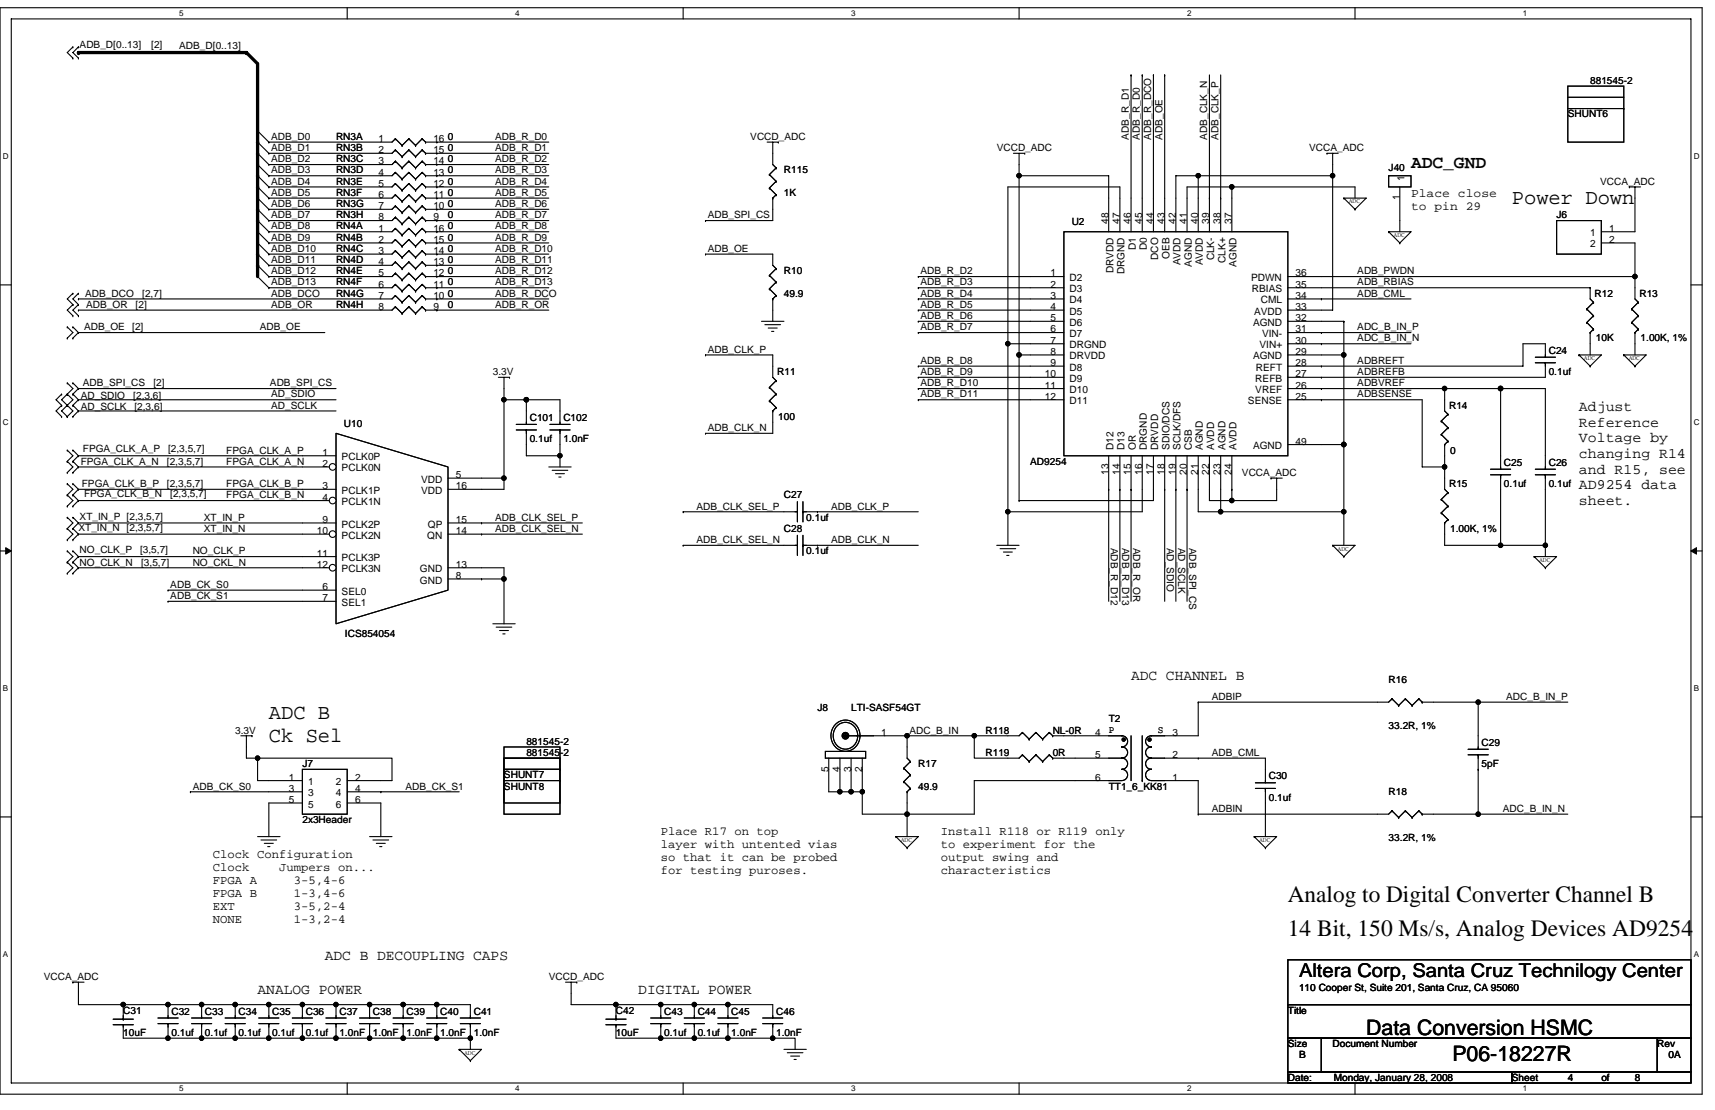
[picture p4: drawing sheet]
<svg xmlns="http://www.w3.org/2000/svg" width="432mm" height="279mm" viewBox="0 0 432 279" stroke-linecap="round" stroke-linejoin="round" font-family="sans-serif">
<defs><g id="words">
<g font-size="5.9">
<text x="324.3" y="227.1">Analog to Digital Converter Channel B</text>
<text x="324.3" y="235.6">14 Bit, 150 Ms/s, Analog Devices AD9254</text>
</g>
<g font-size="5.4">
<text x="380.6" y="51.3">Power Down</text>
<text x="67.7" y="181">ADC B</text>
<text x="67.7" y="186.8">Ck Sel</text>
<text x="344" y="260.5">Data Conversion HSMC</text>
<text x="365.7" y="267">P06-18227R</text>
</g>
<text font-size="4.8" x="327.1" y="245.9">Altera Corp, Santa Cruz Technilogy Center</text>
<text font-size="4.5" x="355.3" y="42.4">ADC_GND</text>
<g font-size="3.7">
<text x="397.6" y="103.5">Adjust</text>
<text x="397.6" y="107.5">Reference</text>
<text x="397.6" y="111.4">Voltage by</text>
<text x="397.6" y="115.3">changing R14</text>
<text x="397.6" y="119.2">and R15, see</text>
<text x="397.6" y="123.1">AD9254 data</text>
<text x="397.6" y="127">sheet.</text>
<text x="284.8" y="171.2">ADC CHANNEL B</text>
<text x="81.8" y="241.7">ADC B DECOUPLING CAPS</text>
<text x="64.9" y="250.1">ANALOG POWER</text>
<text x="160.7" y="250.1">DIGITAL POWER</text>
</g>
<g font-size="3.1">
<text x="355.3" y="49.5">Place close</text>
<text x="355.3" y="52.8">to pin 29</text>
<text x="53.6" y="215.9">Clock Configuration</text>
<text x="166.4" y="210.2">Place R17 on top</text>
<text x="166.4" y="213.5">layer with untented vias</text>
<text x="236.9" y="210.2">Install R118 or R119 only</text>
<text x="236.9" y="213.5">to experiment for the</text>
<text x="53.6" y="219.2">Clock</text>
<text x="70.3" y="219.2">Jumpers on...</text>
<text x="166.4" y="216.8">so that it can be probed</text>
<text x="166.4" y="220.1">for testing puroses.</text>
<text x="236.9" y="216.8">output swing and</text>
<text x="236.9" y="220.1">characteristics</text>
<text x="53.6" y="222.5">FPGA A</text>
<text x="53.6" y="225.8">FPGA B</text>
<text x="74" y="222.5">3-5,4-6</text>
<text x="74" y="225.8">1-3,4-6</text>
<text x="53.6" y="229.1">EXT</text>
<text x="53.6" y="232.4">NONE</text>
<text x="74" y="229.1">3-5,2-4</text>
<text x="74" y="232.4">1-3,2-4</text>
</g>
<g font-size="2.5">
<text x="20" y="12.1">ADB_D[0..13]</text>
<text x="38.1" y="12.1">[2]</text>
<text x="45.1" y="12.4">ADB_D[0..13]</text>
<text x="400.4" y="21.1">881545-2</text>
<text x="394.7" y="29.6">SHUNT6</text>
<text x="68.3" y="35.2">ADB_D0</text>
<text x="84.6" y="35.2">RN3A</text>
<text x="95.3" y="35.8">1</text>
<text x="109.1" y="35.8">16</text>
<text x="112.8" y="35.2">0</text>
<text x="124.7" y="35.2">ADB_R_D0</text>
<text x="188.9" y="35.2">VCCD_ADC</text>
<text x="284.2" y="35.2" transform="rotate(-90 284.2 35.2)">ADB_R_D1</text>
<text x="287" y="35.2" transform="rotate(-90 287 35.2)">ADB_R_D0</text>
<text x="289.8" y="35.2" transform="rotate(-90 289.8 35.2)">ADB_R_DCO</text>
<text x="292.7" y="35.2" transform="rotate(-90 292.7 35.2)">ADB_OE</text>
<text x="303.9" y="35.2" transform="rotate(-90 303.9 35.2)">ADB_CLK_N</text>
<text x="306.8" y="35.2" transform="rotate(-90 306.8 35.2)">ADB_CLK_P</text>
<text x="68.3" y="40.9">ADB_D2</text>
<text x="68.3" y="38">ADB_D1</text>
<text x="84.6" y="40.8">RN3C</text>
<text x="84.6" y="38">RN3B</text>
<text x="95.3" y="41.4">3</text>
<text x="95.3" y="38.6">2</text>
<text x="109.1" y="41.4">14</text>
<text x="109.1" y="38.6">15</text>
<text x="112.8" y="40.8">0</text>
<text x="112.8" y="38">0</text>
<text x="124.7" y="40.9">ADB_R_D2</text>
<text x="124.7" y="38">ADB_R_D1</text>
<text x="251" y="38">VCCD_ADC</text>
<text x="329.6" y="38">VCCA_ADC</text>
<text x="68.3" y="46.5">ADB_D4</text>
<text x="68.3" y="43.7">ADB_D3</text>
<text x="84.6" y="46.5">RN3E</text>
<text x="84.6" y="43.7">RN3D</text>
<text x="95.3" y="47">5</text>
<text x="95.3" y="44.2">4</text>
<text x="109.1" y="47">12</text>
<text x="109.1" y="44.2">13</text>
<text x="112.8" y="43.7">0</text>
<text x="112.8" y="46.5">0</text>
<text x="124.7" y="46.5">ADB_R_D4</text>
<text x="124.7" y="43.7">ADB_R_D3</text>
<text x="197.4" y="43.7">R115</text>
<text x="349.6" y="43.1">J40</text>
<text x="353.6" y="45.6" transform="rotate(-90 353.6 45.6)">1</text>
<text x="402.9" y="46.5">VCCA_ADC</text>
<text x="68.3" y="52.1">ADB_D6</text>
<text x="68.3" y="49.3">ADB_D5</text>
<text x="84.6" y="49.3">RN3F</text>
<text x="84.6" y="52.1">RN3G</text>
<text x="95.3" y="49.8">6</text>
<text x="95.3" y="52.7">7</text>
<text x="109.1" y="49.8">11</text>
<text x="109.1" y="52.7">10</text>
<text x="112.8" y="49.3">0</text>
<text x="112.8" y="52.1">0</text>
<text x="124.7" y="52.1">ADB_R_D6</text>
<text x="124.7" y="49.3">ADB_R_D5</text>
<text x="197.4" y="49.3">1K</text>
<text x="352.4" y="50.4" transform="rotate(-90 352.4 50.4)">1</text>
<text x="68.3" y="57.8">ADB_D8</text>
<text x="68.3" y="54.9">ADB_D7</text>
<text x="84.6" y="57.8">RN4A</text>
<text x="84.6" y="54.9">RN3H</text>
<text x="95.3" y="58.3">1</text>
<text x="95.3" y="55.5">8</text>
<text x="109.1" y="58.3">16</text>
<text x="109.1" y="55.5">9</text>
<text x="112.8" y="54.9">0</text>
<text x="112.8" y="57.8">0</text>
<text x="124.7" y="57.8">ADB_R_D8</text>
<text x="124.7" y="54.9">ADB_R_D7</text>
<text x="178.2" y="54.9">ADB_SPI_CS</text>
<text x="269.8" y="56.6">U2</text>
<text x="279.1" y="56.4" transform="rotate(-90 279.1 56.4)">48</text>
<text x="281.9" y="56.4" transform="rotate(-90 281.9 56.4)">47</text>
<text x="284.8" y="56.4" transform="rotate(-90 284.8 56.4)">46</text>
<text x="287.6" y="56.4" transform="rotate(-90 287.6 56.4)">45</text>
<text x="290.4" y="56.4" transform="rotate(-90 290.4 56.4)">44</text>
<text x="293.2" y="56.4" transform="rotate(-90 293.2 56.4)">43</text>
<text x="296" y="56.4" transform="rotate(-90 296 56.4)">42</text>
<text x="298.9" y="56.4" transform="rotate(-90 298.9 56.4)">41</text>
<text x="301.7" y="56.4" transform="rotate(-90 301.7 56.4)">40</text>
<text x="304.5" y="56.4" transform="rotate(-90 304.5 56.4)">39</text>
<text x="307.3" y="56.4" transform="rotate(-90 307.3 56.4)">38</text>
<text x="310.1" y="56.4" transform="rotate(-90 310.1 56.4)">37</text>
<text x="391.9" y="54.9">J6</text>
<text x="400.3" y="59.5">1</text>
<text x="405.2" y="58.3">1</text>
<text x="68.3" y="63.4">ADB_D10</text>
<text x="68.3" y="60.6">ADB_D9</text>
<text x="84.6" y="63.4">RN4C</text>
<text x="84.6" y="60.6">RN4B</text>
<text x="95.3" y="63.9">3</text>
<text x="95.3" y="61.1">2</text>
<text x="109.1" y="63.9">14</text>
<text x="109.1" y="61.1">15</text>
<text x="112.8" y="63.4">0</text>
<text x="112.8" y="60.6">0</text>
<text x="124.7" y="63.4">ADB_R_D10</text>
<text x="124.7" y="60.6">ADB_R_D9</text>
<text x="178.2" y="63.4">ADB_OE</text>
<text x="286" y="63" transform="rotate(-90 286 63)">D1</text>
<text x="288.8" y="63" transform="rotate(-90 288.8 63)">D0</text>
<text x="291.6" y="65.4" transform="rotate(-90 291.6 65.4)">DCO</text>
<text x="294.4" y="65.1" transform="rotate(-90 294.4 65.1)">OEB</text>
<text x="305.7" y="65.6" transform="rotate(-90 305.7 65.6)">CLK-</text>
<text x="400.3" y="62.3">2</text>
<text x="405.2" y="61.1">2</text>
<text x="68.3" y="71.9">ADB_D13</text>
<text x="68.3" y="69">ADB_D12</text>
<text x="68.3" y="66.2">ADB_D11</text>
<text x="84.6" y="71.9">RN4F</text>
<text x="84.6" y="69">RN4E</text>
<text x="84.6" y="66.2">RN4D</text>
<text x="95.3" y="69.6">5</text>
<text x="95.3" y="66.8">4</text>
<text x="109.1" y="69.6">12</text>
<text x="109.1" y="66.8">13</text>
<text x="112.8" y="66.2">0</text>
<text x="112.8" y="69">0</text>
<text x="112.8" y="71.9">0</text>
<text x="124.7" y="71.9">ADB_R_D13</text>
<text x="124.7" y="69">ADB_R_D12</text>
<text x="124.7" y="66.2">ADB_R_D11</text>
<text x="197.4" y="69">R10</text>
<text x="231.8" y="71.9">ADB_R_D3</text>
<text x="231.8" y="69">ADB_R_D2</text>
<text x="264.5" y="69.6">1</text>
<text x="269.3" y="70.8">D2</text>
<text x="280.3" y="68.8" transform="rotate(-90 280.3 68.8)">DRVDD</text>
<text x="283.1" y="69.1" transform="rotate(-90 283.1 69.1)">DRGND</text>
<text x="297.2" y="66.8" transform="rotate(-90 297.2 66.8)">AVDD</text>
<text x="300.1" y="67.1" transform="rotate(-90 300.1 67.1)">AGND</text>
<text x="302.9" y="66.8" transform="rotate(-90 302.9 66.8)">AVDD</text>
<text x="308.5" y="66.2" transform="rotate(-90 308.5 66.2)">CLK+</text>
<text x="311.3" y="67.1" transform="rotate(-90 311.3 67.1)">AGND</text>
<text x="315" y="70.8">PDWN</text>
<text x="326.2" y="69.6">36</text>
<text x="341.7" y="71.9">ADB_RBIAS</text>
<text x="341.7" y="69">ADB_PWDN</text>
<text x="21.4" y="74.7">ADB_DCO</text>
<text x="21.7" y="77.5">ADB_OR</text>
<text x="34.1" y="77.5">[2]</text>
<text x="35.8" y="74.7">[2,7]</text>
<text x="68.3" y="74.7">ADB_DCO</text>
<text x="68.3" y="77.5">ADB_OR</text>
<text x="84.6" y="74.7">RN4G</text>
<text x="84.6" y="77.5">RN4H</text>
<text x="95.3" y="75.2">7</text>
<text x="95.3" y="72.4">6</text>
<text x="109.1" y="75.2">10</text>
<text x="109.1" y="72.4">11</text>
<text x="112.8" y="77.5">0</text>
<text x="112.8" y="74.7">0</text>
<text x="124.7" y="74.7">ADB_R_DCO</text>
<text x="124.7" y="77.5">ADB_R_OR</text>
<text x="197.4" y="74.7">49.9</text>
<text x="231.8" y="77.5">ADB_R_D5</text>
<text x="231.8" y="74.7">ADB_R_D4</text>
<text x="264.5" y="72.4">2</text>
<text x="264.5" y="75.2">3</text>
<text x="269.3" y="73.6">D3</text>
<text x="269.3" y="76.4">D4</text>
<text x="315.2" y="73.6">RBIAS</text>
<text x="317.5" y="76.4">CML</text>
<text x="326.2" y="72.4">35</text>
<text x="326.2" y="75.2">34</text>
<text x="341.7" y="74.7">ADB_CML</text>
<text x="401.5" y="74.7">R12</text>
<text x="412.8" y="74.7">R13</text>
<text x="21.2" y="83.1">ADB_OE</text>
<text x="33.3" y="83.1">[2]</text>
<text x="65.4" y="83.1">ADB_OE</text>
<text x="95.3" y="78">8</text>
<text x="109.1" y="78">9</text>
<text x="231.8" y="83.1">ADB_R_D7</text>
<text x="231.8" y="80.3">ADB_R_D6</text>
<text x="264.5" y="78">4</text>
<text x="264.5" y="80.9">5</text>
<text x="264.5" y="83.7">6</text>
<text x="269.3" y="79.2">D5</text>
<text x="269.3" y="82">D6</text>
<text x="315.5" y="82">AGND</text>
<text x="315.8" y="79.2">AVDD</text>
<text x="326.2" y="80.9">32</text>
<text x="326.2" y="83.7">31</text>
<text x="326.2" y="78">33</text>
<text x="341.7" y="83.1">ADC_B_IN_P</text>
<text x="178.2" y="88.8">ADB_CLK_P</text>
<text x="264.5" y="86.5">7</text>
<text x="264.5" y="89.3">8</text>
<text x="269.3" y="84.9">D7</text>
<text x="269.3" y="87.7">DRGND</text>
<text x="317.1" y="87.7">VIN+</text>
<text x="317.8" y="84.9">VIN-</text>
<text x="326.2" y="86.5">30</text>
<text x="326.2" y="89.3">29</text>
<text x="341.7" y="86">ADC_B_IN_N</text>
<text x="389.9" y="89">C24</text>
<text x="401.8" y="86">10K</text>
<text x="413.1" y="86">1.00K, 1%</text>
<text x="124.1" y="94.4">3.3V</text>
<text x="195.7" y="94.4">R11</text>
<text x="231.8" y="94.4">ADB_R_D9</text>
<text x="231.8" y="91.6">ADB_R_D8</text>
<text x="263.1" y="95">10</text>
<text x="264.5" y="92.1">9</text>
<text x="269.3" y="90.5">DRVDD</text>
<text x="269.3" y="93.3">D8</text>
<text x="315.5" y="90.5">AGND</text>
<text x="316.2" y="93.3">REFT</text>
<text x="326.2" y="95">27</text>
<text x="326.2" y="92.1">28</text>
<text x="341.7" y="94.4">ADBREFB</text>
<text x="341.7" y="91.6">ADBREFT</text>
<text x="389.9" y="94.4">0.1uf</text>
<text x="20.3" y="100.3">AD_SDIO</text>
<text x="20.9" y="97.2">ADB_SPI_CS</text>
<text x="33.6" y="100.3">[2,3,6]</text>
<text x="38.6" y="97.2">[2]</text>
<text x="68" y="97.2">ADB_SPI_CS</text>
<text x="68.3" y="100.1">AD_SDIO</text>
<text x="231.8" y="100.1">ADB_R_D11</text>
<text x="231.8" y="97.2">ADB_R_D10</text>
<text x="263.1" y="97.8">11</text>
<text x="263.1" y="100.6">12</text>
<text x="269.3" y="96.1">D9</text>
<text x="269.3" y="99">D10</text>
<text x="269.3" y="101.8">D11</text>
<text x="314.2" y="101.8">SENSE</text>
<text x="316.1" y="99">VREF</text>
<text x="316.1" y="96.1">REFB</text>
<text x="326.2" y="97.8">26</text>
<text x="326.2" y="100.6">25</text>
<text x="341.7" y="97.2">ADBVREF</text>
<text x="341.7" y="100.1">ADBSENSE</text>
<text x="20.3" y="103.1">AD_SCLK</text>
<text x="33.8" y="103.1">[2,3,6]</text>
<text x="68.3" y="102.9">AD_SCLK</text>
<text x="86.6" y="107.4">U10</text>
<text x="133.4" y="106">C101</text>
<text x="141.8" y="106">C102</text>
<text x="196" y="105.7">100</text>
<text x="364.8" y="102.9">R14</text>
<text x="20.9" y="113.9">FPGA_CLK_A_P</text>
<text x="42.3" y="113.9">[2,3,5,7]</text>
<text x="133.4" y="111.3">0.1uf</text>
<text x="141.8" y="111.3">1.0nF</text>
<text x="178.2" y="108.5">ADB_CLK_N</text>
<text x="280.3" y="113.3" transform="rotate(-90 280.3 113.3)">D12</text>
<text x="283.1" y="113.3" transform="rotate(-90 283.1 113.3)">D13</text>
<text x="286" y="113.3" transform="rotate(-90 286 113.3)">OR</text>
<text x="288.8" y="113.3" transform="rotate(-90 288.8 113.3)">DRGND</text>
<text x="291.6" y="113.3" transform="rotate(-90 291.6 113.3)">DRVDD</text>
<text x="294.4" y="113.3" transform="rotate(-90 294.4 113.3)">SDIO/DCS</text>
<text x="297.2" y="113.3" transform="rotate(-90 297.2 113.3)">SCLK/DFS</text>
<text x="300.1" y="113.3" transform="rotate(-90 300.1 113.3)">CSB</text>
<text x="302.9" y="113.3" transform="rotate(-90 302.9 113.3)">AGND</text>
<text x="305.7" y="113.3" transform="rotate(-90 305.7 113.3)">AVDD</text>
<text x="308.5" y="113.3" transform="rotate(-90 308.5 113.3)">AGND</text>
<text x="311.3" y="113.3" transform="rotate(-90 311.3 113.3)">AVDD</text>
<text x="315.5" y="113.1">AGND</text>
<text x="326.2" y="111.9">49</text>
<text x="20.3" y="117">FPGA_CLK_A_N</text>
<text x="42" y="117">[2,3,5,7]</text>
<text x="57" y="117">FPGA_CLK_A_N</text>
<text x="57" y="114.2">FPGA_CLK_A_P</text>
<text x="81.2" y="114.7">1</text>
<text x="81.2" y="117.5">2</text>
<text x="86" y="115.9">PCLK0P</text>
<text x="86" y="118.7">PCLK0N</text>
<text x="259.4" y="117">AD9254</text>
<text x="279.1" y="119.5" transform="rotate(-90 279.1 119.5)">13</text>
<text x="281.9" y="119.5" transform="rotate(-90 281.9 119.5)">14</text>
<text x="284.8" y="119.5" transform="rotate(-90 284.8 119.5)">15</text>
<text x="287.6" y="119.5" transform="rotate(-90 287.6 119.5)">16</text>
<text x="290.4" y="119.5" transform="rotate(-90 290.4 119.5)">17</text>
<text x="293.2" y="119.5" transform="rotate(-90 293.2 119.5)">18</text>
<text x="296" y="119.5" transform="rotate(-90 296 119.5)">19</text>
<text x="298.9" y="119.5" transform="rotate(-90 298.9 119.5)">20</text>
<text x="301.7" y="119.5" transform="rotate(-90 301.7 119.5)">21</text>
<text x="304.5" y="119.5" transform="rotate(-90 304.5 119.5)">22</text>
<text x="307.3" y="119.5" transform="rotate(-90 307.3 119.5)">23</text>
<text x="310.1" y="119.5" transform="rotate(-90 310.1 119.5)">24</text>
<text x="312.7" y="119.8">VCCA_ADC</text>
<text x="365.1" y="114.2">0</text>
<text x="378.7" y="117.2">C25</text>
<text x="389.9" y="117.2">C26</text>
<text x="20.6" y="122.6">FPGA_CLK_B_P</text>
<text x="21.2" y="125.1">FPGA_CLK_B_N</text>
<text x="42" y="122.6">[2,3,5,7]</text>
<text x="42.9" y="125.1">[2,3,5,7]</text>
<text x="57" y="122.6">FPGA_CLK_B_P</text>
<text x="57" y="125.4">FPGA_CLK_B_N</text>
<text x="81.2" y="123.1">3</text>
<text x="81.2" y="126">4</text>
<text x="86" y="124.3">PCLK1P</text>
<text x="106" y="121.5">VDD</text>
<text x="106" y="124.3">VDD</text>
<text x="114.8" y="120.3">5</text>
<text x="114.8" y="123.1">16</text>
<text x="197.4" y="125.4">C27</text>
<text x="364.8" y="122.6">R15</text>
<text x="378.7" y="122.6">0.1uf</text>
<text x="389.9" y="122.6">0.1uf</text>
<text x="20" y="130.8">XT_IN_P [2,3,5,7]</text>
<text x="51.3" y="131.1">XT_IN_P</text>
<text x="81.2" y="131.6">9</text>
<text x="86" y="127.1">PCLK1N</text>
<text x="114.8" y="131.6">15</text>
<text x="124.7" y="131.1">ADB_CLK_SEL_P</text>
<text x="175.4" y="128.2">ADB_CLK_SEL_P</text>
<text x="203" y="131.1">0.1uf</text>
<text x="209.2" y="128.2">ADB_CLK_P</text>
<text x="19.7" y="133.6">XT_IN_N [2,3,5,7]</text>
<text x="51.3" y="133.9">XT_IN_N</text>
<text x="79.8" y="134.4">10</text>
<text x="86" y="132.8">PCLK2P</text>
<text x="86" y="135.6">PCLK2N</text>
<text x="107.6" y="135.6">QN</text>
<text x="107.7" y="132.8">QP</text>
<text x="114.8" y="134.4">14</text>
<text x="124.7" y="133.9">ADB_CLK_SEL_N</text>
<text x="175.4" y="136.7">ADB_CLK_SEL_N</text>
<text x="197.4" y="133.9">C28</text>
<text x="209.2" y="136.7">ADB_CLK_N</text>
<text x="279.7" y="137.8" transform="rotate(90 279.7 137.8)">ADB_R_D12</text>
<text x="282.5" y="137.8" transform="rotate(90 282.5 137.8)">ADB_R_D13</text>
<text x="285.3" y="137.8" transform="rotate(90 285.3 137.8)">ADB_R_OR</text>
<text x="293.8" y="137.8" transform="rotate(90 293.8 137.8)">AD_SDIO</text>
<text x="296.6" y="137.8" transform="rotate(90 296.6 137.8)">AD_SCLK</text>
<text x="299.4" y="137.8" transform="rotate(90 299.4 137.8)">ADB_SPI_CS</text>
<text x="365.1" y="133.9">1.00K, 1%</text>
<text x="20" y="139.2">NO_CLK_P</text>
<text x="20" y="142.3">NO_CLK_N</text>
<text x="35.3" y="139.2">[3,5,7]</text>
<text x="35.5" y="142.3">[3,5,7]</text>
<text x="48.5" y="139.5">NO_CLK_P</text>
<text x="48.5" y="142.3">NO_CKL_N</text>
<text x="79.8" y="140.1">11</text>
<text x="79.8" y="142.9">12</text>
<text x="86" y="141.2">PCLK3P</text>
<text x="114.8" y="142.9">13</text>
<text x="203" y="139.5">0.1uf</text>
<text x="42.9" y="148">ADB_CK_S0</text>
<text x="81.2" y="148.5">6</text>
<text x="86" y="144.1">PCLK3N</text>
<text x="86" y="149.7">SEL0</text>
<text x="105.7" y="146.9">GND</text>
<text x="105.7" y="144.1">GND</text>
<text x="114.8" y="145.7">8</text>
<text x="42.9" y="150.8">ADB_CK_S1</text>
<text x="81.2" y="151.3">7</text>
<text x="86" y="152.5">SEL1</text>
<text x="86.8" y="160.4">ICS854054</text>
<text x="349.6" y="171.9">R16</text>
<text x="205.8" y="179">J8</text>
<text x="214.3" y="179">LTI-SASF54GT</text>
<text x="305.1" y="176.2">ADBIP</text>
<text x="379.2" y="176.2">ADC_B_IN_P</text>
<text x="59.2" y="184.6">3.3V</text>
<text x="221.9" y="185.2">1</text>
<text x="229" y="184.6">ADC_B_IN</text>
<text x="248.1" y="184.6">R118</text>
<text x="265" y="184.6">NL-0R</text>
<text x="275.8" y="185.2">4</text>
<text x="279.1" y="184.4">P</text>
<text x="279.1" y="181.8">T2</text>
<text x="291.5" y="184.4">S</text>
<text x="295.2" y="185.2">3</text>
<text x="349.6" y="183.5">33.2R, 1%</text>
<text x="132.5" y="190.3">881545-2</text>
<text x="132.5" y="187.5">881545-2</text>
<text x="248.1" y="190.3">R119</text>
<text x="265" y="190.3">0R</text>
<text x="275.8" y="190.8">5</text>
<text x="295.2" y="190.8">2</text>
<text x="305.1" y="190.3">ADB_CML</text>
<text x="373" y="187.7">C29</text>
<text x="72.7" y="196.5">1</text>
<text x="76.1" y="193.1">J7</text>
<text x="77.6" y="197.6">1</text>
<text x="84.6" y="197.6">2</text>
<text x="89.4" y="196.5">2</text>
<text x="126.9" y="195.9">SHUNT7</text>
<text x="208.6" y="194.2" transform="rotate(-90 208.6 194.2)">5</text>
<text x="211.5" y="194.2" transform="rotate(-90 211.5 194.2)">4</text>
<text x="214.3" y="194.2" transform="rotate(-90 214.3 194.2)">3</text>
<text x="217.1" y="194.2" transform="rotate(-90 217.1 194.2)">2</text>
<text x="231.2" y="193.1">R17</text>
<text x="275.8" y="196.5">6</text>
<text x="295.2" y="196.5">1</text>
<text x="319.4" y="196.2">C30</text>
<text x="373" y="193.1">5pF</text>
<text x="48.5" y="198.7">ADB_CK_S0</text>
<text x="72.7" y="199.3">3</text>
<text x="72.7" y="202.1">5</text>
<text x="77.6" y="200.4">3</text>
<text x="77.6" y="203.3">5</text>
<text x="84.6" y="200.4">4</text>
<text x="84.6" y="203.3">6</text>
<text x="89.4" y="199.3">4</text>
<text x="89.4" y="202.1">6</text>
<text x="102.1" y="198.7">ADB_CK_S1</text>
<text x="126.9" y="198.7">SHUNT8</text>
<text x="231.2" y="198.7">49.9</text>
<text x="279.1" y="198.7">TT1_6_KK81</text>
<text x="319.4" y="201.5">0.1uf</text>
<text x="349.6" y="200.1">R18</text>
<text x="76.1" y="207.2">2x3Header</text>
<text x="305.1" y="204.4">ADBIN</text>
<text x="378.4" y="204.4">ADC_B_IN_N</text>
<text x="349.6" y="211.7">33.2R, 1%</text>
<text x="11" y="246.7">VCCA_ADC</text>
<text x="138.2" y="246.7">VCCD_ADC</text>
<text x="327.1" y="249.5">110 Cooper St, Suite 201, Santa Cruz, CA 95060</text>
<text x="31" y="255.1">C31</text>
<text x="43.2" y="255.4">C32</text>
<text x="51.6" y="255.4">C33</text>
<text x="60.1" y="255.4">C34</text>
<text x="68.5" y="255.4">C35</text>
<text x="77" y="255.4">C36</text>
<text x="85.4" y="255.4">C37</text>
<text x="93.9" y="255.4">C38</text>
<text x="102.4" y="255.4">C39</text>
<text x="110.8" y="255.4">C40</text>
<text x="119.3" y="255.4">C41</text>
<text x="155.1" y="255.1">C42</text>
<text x="167.2" y="255.4">C43</text>
<text x="175.7" y="255.4">C44</text>
<text x="184.1" y="255.4">C45</text>
<text x="195.4" y="255.4">C46</text>
<text x="324.3" y="255.1">Title</text>
<text x="31" y="260.8">10uF</text>
<text x="43.2" y="260.8">0.1uf</text>
<text x="51.6" y="260.8">0.1uf</text>
<text x="60.1" y="260.8">0.1uf</text>
<text x="68.5" y="260.8">0.1uf</text>
<text x="77" y="260.8">0.1uf</text>
<text x="85.4" y="260.8">1.0nF</text>
<text x="93.9" y="260.8">1.0nF</text>
<text x="102.4" y="260.8">1.0nF</text>
<text x="110.8" y="260.8">1.0nF</text>
<text x="119.3" y="260.8">1.0nF</text>
<text x="155.1" y="260.8">10uF</text>
<text x="167.2" y="260.8">0.1uf</text>
<text x="175.7" y="260.8">0.1uf</text>
<text x="184.1" y="260.8">1.0nF</text>
<text x="195.4" y="260.8">1.0nF</text>
<text x="324.3" y="263.6">Size</text>
<text x="335.5" y="263.6">Document Number</text>
<text x="417.3" y="263.6">Rev</text>
<text x="327.1" y="266.4">B</text>
<text x="420.1" y="266.4">0A</text>
<text x="324.3" y="272">Date:</text>
<text x="335.8" y="272">Monday, January 28, 2008</text>
<text x="380.6" y="272">Sheet</text>
<text x="394.7" y="272">4</text>
<text x="403.2" y="272">of</text>
<text x="411.6" y="272">8</text>
</g>
<g font-size="2">
<text x="45.1" y="4.1">5</text>
<text x="129.7" y="4.1">4</text>
<text x="214.3" y="4.1">3</text>
<text x="298.9" y="4.1">2</text>
<text x="383.5" y="4.1">1</text>
<text x=".7" y="40">D</text>
<text x="426.5" y="40">D</text>
<text x=".7" y="107">C</text>
<text x="426.5" y="107">C</text>
<text x=".7" y="174">B</text>
<text x="426.5" y="174">B</text>
<text x=".7" y="240.9">A</text>
<text x="426.5" y="240.9">A</text>
<text x="45.1" y="274.7">5</text>
<text x="129.7" y="274.7">4</text>
<text x="214.3" y="274.7">3</text>
<text x="298.9" y="274.7">2</text>
<text x="383.5" y="274.7">1</text>
</g>
<g font-size="1.4">
<text x="339.6" y="51.2">ADC</text>
<text x="350.9" y="59.7">ADC</text>
<text x="398.8" y="90.7">ADC</text>
<text x="410.1" y="90.7">ADC</text>
<text x="336.8" y="138.6">ADC</text>
<text x="387.5" y="141.4">ADC</text>
<text x="226.8" y="211.9">ADC</text>
<text x="317" y="211.9">ADC</text>
<text x="116.8" y="265.5">ADC</text>
</g>
</g></defs>
<path d="M0 1.9h428.6v273.5h-428.6zM2.8 4.8h422.9v267.8h-422.9z" fill="none" stroke="#000" stroke-width=".28"/>
<g fill="#fff">
<path d="M45.1 2.2h1.1v2.3h-1.1z"/>
<path d="M45.1 272.9h1.1v2.3h-1.1z"/>
</g>
<path d="M87.4 1.9v2.9M87.4 272.6v2.8" fill="none" stroke="#000" stroke-width=".28"/>
<g fill="#fff">
<path d="M129.7 2.2h1.1v2.3h-1.1z"/>
<path d="M129.7 272.9h1.1v2.3h-1.1z"/>
</g>
<path d="M172 1.9v2.9M172 272.6v2.8" fill="none" stroke="#000" stroke-width=".28"/>
<g fill="#fff">
<path d="M214.3 2.2h1.1v2.3h-1.1z"/>
<path d="M214.3 272.9h1.1v2.3h-1.1z"/>
</g>
<path d="M256.6 1.9v2.9M256.6 272.6v2.8" fill="none" stroke="#000" stroke-width=".28"/>
<g fill="#fff">
<path d="M298.9 2.2h1.1v2.3h-1.1z"/>
<path d="M298.9 272.9h1.1v2.3h-1.1z"/>
</g>
<path d="M341.2 1.9v2.9M341.2 272.6v2.8" fill="none" stroke="#000" stroke-width=".28"/>
<g fill="#fff">
<path d="M383.5 2.2h1.1v2.3h-1.1z"/>
<path d="M383.5 272.9h1.1v2.3h-1.1z"/>
<path d="M.7 38.2h1.5v2.3h-1.5z"/>
<path d="M426.5 38.2h1.4v2.3h-1.4z"/>
<path d="M.7 105.2h1.5v2.2h-1.5z"/>
<path d="M426.5 105.2h1.4v2.2h-1.4z"/>
</g>
<path d="M0 71.7h2.8M425.7 71.7h2.9" fill="none" stroke="#000" stroke-width=".28"/>
<g fill="#fff">
<path d="M.7 172.1h1.4v2.3h-1.4z"/>
<path d="M426.5 172.1h1.3v2.3h-1.3z"/>
</g>
<path d="M0 138.7h2.8M425.7 138.7h2.9" fill="none" stroke="#000" stroke-width=".28"/>
<path d="M1.4 137.9l1.4 .8-1.4 .8zM425.7 138.7l1.4-.8v1.6z" fill="#000" stroke="#000" stroke-width=".25"/>
<g fill="#fff">
<path d="M.7 239.1h1.4v2.3h-1.4z"/>
<path d="M426.4 239.1h1.4v2.3h-1.4z"/>
</g>
<g fill="none" stroke="#000" stroke-width=".28">
<path d="M18.4 11.8h.1M18.4 14.6h.1M18.4 11.8l-1.5 1.4 1.5 1.4M19.7 11.8h.1M19.7 14.6h.1M19.7 11.8l-1.3 1.4 1.3 1.4M284.8 18.9h.1M284.8 18.9v31M287.6 18.9h.1M287.6 18.9v31M290.4 18.9h.1M290.4 18.9v31"/>
<path d="M293.2 18.9h.1M293.2 18.9v31M304.5 18.9v31M307.3 18.9v31M64.9 33h.1M64.9 38.6h.1M64.9 35.8h.1M64.9 33l2.8 2.8M64.9 38.6l2.8 2.8M64.9 35.8l2.8 2.8M67.7 38.6h.1M67.7 35.8h.1"/>
<path d="M67.7 38.6h28.2M67.7 35.8h28.2M110 38.6h.1M110 35.8h.1M110 38.6h28.2M110 35.8h28.2M193.1 35.8h2.9M194.6 35.8v2.8M196 35.8h.1M255.2 38.6h2.8M256.6 38.6v5.6M258 38.6h.1"/>
<path d="M334.1 38.6h.1M334.1 38.6h2.8M335.5 38.6v5.6M64.9 44.2h.1M64.9 49.9h.1M64.9 55.5h.1M64.9 41.4h.1M64.9 47.1h.1M64.9 52.7h.1M64.9 58.3h.1M64.9 44.2l2.8 2.9M64.9 49.9l2.8 2.8"/>
<path d="M64.9 55.5l2.8 2.8M64.9 41.4l2.8 2.8M64.9 47.1l2.8 2.8M64.9 52.7l2.8 2.8M64.9 58.3l2.8 2.9M67.7 58.3h.1M67.7 55.5h.1M67.7 52.7h.1M67.7 49.9h.1M67.7 47.1h.1M67.7 44.2h.1M67.7 41.4h.1"/>
<path d="M67.7 58.3h28.2M67.7 55.5h28.2M67.7 52.7h28.2M67.7 49.9h28.2M67.7 47.1h28.2M67.7 44.2h28.2M67.7 41.4h28.2M110 58.3h.1M110 55.5h.1M110 52.7h.1M110 49.9h.1M110 47.1h.1"/>
<path d="M110 44.2h.1M110 41.4h.1M110 58.3h28.2M110 55.5h28.2M110 52.7h28.2M110 49.9h28.2M110 47.1h28.2M110 44.2h28.2M110 41.4h28.2M177.6 55.5h.1M194.6 52.7v2.8h-17M256.6 44.2h22.5v5.7"/>
<path d="M256.6 44.2h.1M256.6 44.2v81.8M282 49.9v-2.8h-28.2v39.4M298.9 49.9v-2.8h11.3v2.8M301.7 44.2h-5.6v5.7M301.7 44.2h.1M301.7 44.2h33.8M301.7 44.2v5.7M304.5 49.9h.1M307.3 49.9h.1M310.2 47.1h31v2.8M310.2 47.1h.1"/>
<path d="M335.5 44.2v33.9h-2.8M335.5 44.2h.1M338.3 49.9h5.7l-2.8 2.8M338.3 49.9h.1M338.3 49.9l2.9 2.8M341.2 52.7h.1M349.6 58.3h5.7l-2.9 2.9M349.6 58.3h.1M349.6 58.3l2.8 2.9M352.4 55.5v2.8M410.2 47.1h.1M410.2 47.1h2.9"/>
<path d="M411.6 47.1v11.2M18.4 73.8h.1M18.4 76.7h.1M18.4 79.5h.1M18.4 73.8l-1.5 1.4 1.5 1.5M18.4 76.7l-1.5 1.4 1.5 1.4M19.7 75.2h.1M19.7 78.1h.1M19.7 73.8h.1M19.7 76.7h.1M19.7 79.5h.1M19.7 75.2h76.2"/>
<path d="M19.7 78.1h76.2M19.7 73.8l-1.3 1.4 1.3 1.5M19.7 76.7l-1.3 1.4 1.3 1.4M64.9 69.6h.1M64.9 66.8h.1M64.9 64h.1M64.9 61.2h.1M64.9 69.6l2.8 2.8M64.9 66.8l2.8 2.8M64.9 64l2.8 2.8M64.9 61.2l2.8 2.8M67.7 72.4h.1"/>
<path d="M67.7 69.6h.1M67.7 66.8h.1M67.7 64h.1M67.7 61.2h.1M67.7 72.4h28.2M67.7 69.6h28.2M67.7 66.8h28.2M67.7 64h28.2M67.7 61.2h28.2M110 72.4h.1M110 69.6h.1M110 66.8h.1"/>
<path d="M110 64h.1M110 61.2h.1M110 75.2h.1M110 78.1h.1M110 72.4h28.2M110 69.6h28.2M110 66.8h28.2M110 64h28.2M110 61.2h28.2M110 75.2h28.2M110 78.1h28.2M177.6 64h.1"/>
<path d="M177.6 64h17M194.6 78.1v2.8M231.2 78.1h.1M231.2 75.2h.1M231.2 72.4h.1M231.2 69.6h.1M231.2 72.4h28.2M231.2 69.6h28.2M231.2 75.2h28.2M231.2 78.1h28.2M332.7 75.2h.1M332.7 72.4h67.7"/>
<path d="M332.7 69.6h78.9M332.7 75.2h22.6M352.4 61.2h.1M400.4 72.4h.1M410.8 77.8h.1M410.8 77.8l1.7 1.7M411.6 69.6h.1M411.6 69.6v5.6l.9 .9M411.6 61.2v8.4M412.5 76.1h.1M412.5 79.5h.1M412.5 76.1l-1.7 1.7"/>
<path d="M412.5 79.5l-1.7 1.7M15.5 99.2h.1M15.5 99.2l-1.4 1.4 1.4 1.4M16.9 82.3h.1M16.9 85.1h.1M16.9 96.4h.1M16.9 99.2h.1M16.9 82.3l1.5 1.4-1.5 1.4M16.9 96.4l1.5 1.4-1.5 1.4M16.9 99.2l1.5 1.4-1.5 1.4M16.9 99.2l-1.4 1.4 1.4 1.4M18.4 85.1h.1"/>
<path d="M18.4 82.3h.1M18.4 99.2h.1M18.4 96.4h.1M18.4 82.3l1.3 1.4M18.4 96.4l1.3 1.4M18.4 99.2l1.3 1.4M19.7 97.8h.1M19.7 83.7h.1M19.7 97.8h64.9M19.7 83.7h62.1M19.7 83.7l-1.3 1.4M19.7 97.8l-1.3 1.4"/>
<path d="M125.5 95h2.8M126.9 95v5.6M128.3 95h.1M177.6 89.3h.1M177.6 89.3h17v5.7l.8 .8M191.7 80.9h5.7M192.6 81.7h3.9M193.4 82.6h2.3M193.7 97.5h.1M193.7 97.5l1.7 1.7M194.3 83.4h.5M195.4 95.8h.1"/>
<path d="M195.4 99.2h.1M195.4 95.8l-1.7 1.7M195.4 99.2l-1.7 1.7M231.2 97.8h.1M231.2 95h.1M231.2 92.2h.1M231.2 83.7h.1M231.2 80.9h.1M231.2 97.8h28.2M231.2 95h28.2M231.2 83.7h28.2M231.2 92.2h28.2"/>
<path d="M231.2 80.9h28.2M253.8 86.5v42.3M253.8 86.5h5.6M253.8 86.5h.1M256.6 89.3h.1M256.6 89.3h2.8M332.7 89.3h5.6M332.7 97.8h.1M332.7 80.9h5.6M332.7 95h.1M332.7 83.7h.1M332.7 86.5h.1"/>
<path d="M332.7 92.2h.1M332.7 97.8h45.1M332.7 95h56.4M332.7 83.7h22.6M332.7 86.5h22.6M338.3 89.3h.1M338.3 80.9h.1M338.3 80.9v47.9M363.7 97.8h.1M363.7 97.8v2.8M377.8 97.8h11.3v16.9M377.8 97.8h.1"/>
<path d="M377.8 97.8v16.9M389.1 86.5h-5.6v5.7h-50.8M397.6 89.3h5.6l-2.8 2.9M397.6 89.3h.1M397.6 89.3l2.8 2.9M400.4 86.5v2.8M400.4 92.2h.1M408.8 89.3h5.7l-2.9 2.9M408.8 89.3h.1M408.8 89.3l2.8 2.9M410.8 81.2h.1M410.8 81.2l1.7 1.7"/>
<path d="M411.6 83.7v5.6M411.6 92.2h.1M411.6 83.7h.1M412.5 82.9h.1M412.5 82.9l-.9 .8M15.5 102h.1M15.5 104.9h.1M15.5 102l-1.4 1.4 1.4 1.5M16.9 104.9h.1M16.9 102h.1M16.9 113.3h.1M16.9 116.1h.1"/>
<path d="M16.9 119h.1M16.9 102l1.5 1.4-1.5 1.5M16.9 102l-1.4 1.4 1.4 1.5M16.9 113.3l1.5 1.4-1.5 1.4M16.9 116.1l1.5 1.4-1.5 1.5M18.4 102h.1M18.4 104.9h.1M18.4 116.1h.1M18.4 113.3h.1M18.4 119h.1M18.4 102l1.3 1.4M18.4 113.3l1.3 1.4"/>
<path d="M18.4 116.1l1.3 1.4M19.7 100.6h.1M19.7 103.4h.1M19.7 117.5h.1M19.7 114.7h.1M19.7 100.6h64.9M19.7 103.4h64.9M19.7 117.5h56.4M19.7 114.7h64.9M19.7 103.4l-1.3 1.5M19.7 100.6l-1.3 1.4M19.7 114.7l-1.3 1.4"/>
<path d="M19.7 117.5l-1.3 1.5M84.6 109.1l28.2 8.4v31l-28.2 8.5zM126.9 100.6h.1M126.9 100.6v22.6h-5.7M126.9 100.6h5.6M132.5 111.9v2.8h8.5M132.5 100.6h8.5v2.8M132.5 100.6h.1M132.5 100.6v2.8M138.2 117.5h5.6M139 118.4h4M139.9 119.2h2.2"/>
<path d="M141 114.7h.1M141 111.9v2.8M141 114.7v2.8M177.6 109.1h.1M193.7 100.9h.1M193.7 100.9l1.7 1.7M194.6 103.4v5.7h-17M194.6 103.4h.1M195.4 102.6h.1M195.4 102.6l-.8 .8M231.2 100.6h.1M231.2 100.6h28.2"/>
<path d="M332.7 100.6h.1M332.7 100.6h25.4v16.9h5.6M332.7 111.9h5.6M338.3 111.9h.1M363.7 117.5h.1M363.7 114.7v2.8M363.7 117.5v2.9M16.9 121.8h.1M16.9 124.6h.1M16.9 127.4h.1M16.9 130.2h.1M16.9 133.1h.1"/>
<path d="M16.9 135.9h.1M16.9 138.7h.1M16.9 121.8l1.5 1.4-1.5 1.4M16.9 124.6l1.5 1.4-1.5 1.4M16.9 130.2l1.5 1.4-1.5 1.5M16.9 133.1l1.5 1.4-1.5 1.4M16.9 138.7l1.5 1.4-1.5 1.4M18.4 124.6h.1M18.4 121.8h.1M18.4 127.4h.1M18.4 133.1h.1M18.4 130.2h.1"/>
<path d="M18.4 135.9h.1M18.4 138.7h.1M18.4 121.8l1.3 1.4M18.4 124.6l1.3 1.4M18.4 130.2l1.3 1.4M18.4 133.1l1.3 1.4M18.4 138.7l1.3 1.4M19.7 123.2h.1M19.7 126h.1M19.7 131.6h.1M19.7 134.5h.1M19.7 126h56.4"/>
<path d="M19.7 123.2h64.9M19.7 131.6h64.9M19.7 134.5h56.4M19.7 123.2l-1.3 1.4M19.7 126l-1.3 1.4M19.7 131.6l-1.3 1.5M19.7 134.5l-1.3 1.4M121.2 131.6h.1M121.2 134.5h.1M121.2 120.4h5.7M121.2 131.6h25.4M121.2 134.5h25.4"/>
<path d="M126.9 120.4h.1M140.7 120.1h.6M172 128.8h.1M172 137.3h.1M172 128.8h25.4M172 137.3h25.4M205.8 128.8h.1M205.8 137.3h.1M205.8 128.8h25.4M205.8 137.3h25.4M251 137.3h5.6M251.8 138.1h3.9"/>
<path d="M252.6 139h2.3M253.5 139.8h.5M253.8 128.8v8.5M253.8 128.8h.1M256.6 126h.1M279.1 123.2h.1M279.1 123.2v28.2M282 123.2h.1M282 123.2v28.2M284.8 123.2h.1M284.8 123.2v28.2M287.6 123.2v5.6h-33.8"/>
<path d="M290.4 123.2v2.8h-33.8M293.2 123.2h.1M293.2 123.2v28.2M296.1 123.2h.1M296.1 123.2v28.2M298.9 123.2h.1M298.9 123.2v28.2M301.7 123.2v5.6h5.6M304.5 123.2v2.8h5.7M307.3 123.2v5.6M307.3 128.8h.1M307.3 128.8h31"/>
<path d="M310.2 123.2h.1M320 120.4h.1M320 120.4h2.8M321.4 120.4v5.6h-11.2v-2.8M335.5 137.3h5.7l-2.9 2.8M335.5 137.3h.1M335.5 137.3l2.8 2.8M338.3 128.8v8.5M363.7 134.5v2.8h14.1M377.8 123.2v14.1M377.8 137.3h11.3M389.1 123.2v14.1"/>
<path d="M389.1 137.3v2.8M389.1 137.3h.1M16.9 141.5h.1M16.9 144.3h.1M16.9 141.5l1.5 1.4-1.5 1.4M18.4 141.5h.1M18.4 144.3h.1M18.4 141.5l1.3 1.4M19.7 140.1h.1M19.7 142.9h.1M19.7 140.1h64.9M19.7 142.9h56.4"/>
<path d="M19.7 140.1l-1.3 1.4M19.7 142.9l-1.3 1.4M42.3 151.4h.1M42.3 148.5h.1M42.3 151.4h33.8M42.3 148.5h33.8M121.2 142.9h5.7v2.8M121.2 145.7h5.7v11.3M121.2 145.7h.1M124.1 157h5.6M124.9 157.9h4M125.8 158.7h2.2"/>
<path d="M126.6 159.6h.6M338.3 140.1h.1M386.3 140.1h5.6l-2.8 2.8M386.3 140.1h.1M386.3 140.1l2.8 2.8M389.1 142.9h.1M301.7 176.7h.1M301.7 176.7v8.5M301.7 176.7h45.1M360.9 176.7h11.3v11.9M372.2 176.7h.1M372.2 176.7h22.5"/>
<path d="M47.9 199.3h.1M47.9 199.3h28.2M60.6 185.2h2.9M62 185.2v5.6h2.9M63.5 185.2h.1M64.9 190.8h33.8v5.7h-11.3M64.9 190.8h.1M64.9 190.8v5.7h11.2M76.1 193.7h11.3v11.2h-11.3zM87.4 199.3h28.2M95.9 199.3h.1M126.9 190.8h14.1v14.1h-14.1z"/>
<path d="M126.9 193.7h14.1M126.9 196.5h14.1M141 196.5h.1M208.7 193.7v5.6h2.8M211.5 199.3h.1M211.5 193.7v5.6M211.5 199.3h5.6M214.3 193.7v5.6M214.3 199.3h.1M217.1 193.7v5.6M217.1 199.3h.1M217.1 199.3v5.6h11.3"/>
<path d="M222.8 185.2h5.6M227.5 193.4h.1M227.5 196.8h.1M227.5 193.4l1.7 1.7M227.5 196.8l1.7 1.7M228.4 185.2v5.6l.8 .9M228.4 199.3v5.6M228.4 185.2h16.9v5.6h8.5M228.4 185.2h.1M228.4 199.3h.1M229.2 191.7h.1M229.2 195.1h.1"/>
<path d="M229.2 198.5h.1M229.2 191.7l-1.7 1.7M229.2 195.1l-1.7 1.7M229.2 198.5l-.8 .8M245.3 185.2h.1M245.3 185.2h8.5M267.9 185.2h2.8M267.9 190.8h2.8M270.7 196.5h-25.4v8.4h-16.9M301.7 196.5v8.4M301.7 190.8h16.9v6.2M301.7 190.8h.1"/>
<path d="M316.1 198.5h5M316.1 197h5M318.6 198.5v12.1M318.6 198.5h.1M369.6 190h5.1M369.6 188.6h5.1M372.2 193.7h.1M372.2 190h.1M372.2 190v14.9M0 205.6h2.8M64.9 210.6h5.6M65.7 211.4h4"/>
<path d="M66.5 212.3h2.3M67.4 213.1h.6M76.1 202.1h-8.4v8.5M87.4 202.1h8.5v8.5M93 210.6h5.7M93.9 211.4h4M94.7 212.3h2.3M95.6 213.1h.6M225.6 210.6h5.6l-2.8 2.8M225.6 210.6h.1M225.6 210.6l2.8 2.8M228.4 204.9v5.7"/>
<path d="M228.4 204.9h.1M228.4 213.4h.1M301.7 204.9h.1M301.7 204.9h45.1M315.8 210.6h5.6l-2.8 2.8M315.8 210.6h.1M315.8 210.6l2.8 2.8M318.6 213.4h.1M360.9 204.9h11.3M372.2 204.9h.1M372.2 204.9h22.5M425.7 205.6h2.9"/>
<path d="M18.4 247.2h.1M18.4 247.2h2.8M19.7 247.2v5.7h11.3M31 252.9h.1M31 252.9h87.4M42.3 252.9h.1M48.2 257.7h5.1M48.2 256.2h5.1M50.8 252.9h.1M50.8 252.9v3.3M50.8 257.7h.1M50.8 257.7v3.6"/>
<path d="M59.2 252.9h.1M67.7 252.9h.1M76.1 252.9h.1M84.6 252.9h.1M90.5 257.7h5.1M90.5 256.2h5.1M93 252.9h.1M93 252.9v3.3M93 257.7h.1M93 257.7v3.6M101.5 252.9h.1M110 252.9h.1"/>
<path d="M142.4 247.2h2.8M143.8 247.2v5.7h11.3M145.2 247.2h.1M155.1 252.9h.1M155.1 252.9h28.2M166.4 252.9h.1M183.3 252.9h.1M183.3 252.9h11.3v3.3M192 257.7h5.1M192 256.2h5.1M194.6 257.7h.1M194.6 257.7v3.6"/>
<path d="M324.3 241.6h101.4v11.3h-101.4zM324.3 252.9h101.4v8.4h-101.4zM31 261.3h11.3M42.3 261.3h.1M42.3 261.3h76.1v2.8M50.8 261.3h.1M59.2 261.3h.1M67.7 261.3h.1M76.1 261.3h.1M84.6 261.3h.1M93 261.3h.1M101.5 261.3h.1"/>
<path d="M110 261.3h.1M115.6 264.1h5.6l-2.8 2.9M115.6 264.1h.1M115.6 264.1l2.8 2.9M118.4 267h.1M155.1 261.3h11.3M166.4 261.3h.1M166.4 261.3h28.2M174.8 261.3h.1M183.3 261.3h.1M194.6 261.3h5.6v2.8M194.6 261.3h.1"/>
<path d="M197.4 264.1h5.6M198.2 265h4M199.1 265.8h2.2M199.9 266.7h.6M324.3 261.3h8.4v8.5h-8.4zM324.3 269.8h56.3v2.8h-56.3zM332.7 261.3h84.6v8.5h-84.6zM380.6 269.8h45.1v2.8h-45.1zM417.3 261.3h8.4v8.5h-8.4z"/>
</g>
<g fill="#000" stroke="#000" stroke-width=".28">
<circle cx="256.6" cy="44.2" r=".56"/>
<circle cx="301.7" cy="44.2" r=".55"/>
<circle cx="310.1" cy="47" r=".56"/>
<circle cx="335.5" cy="44.2" r=".55"/>
<circle cx="411.6" cy="69.6" r=".56"/>
<circle cx="253.7" cy="86.5" r=".55"/>
<circle cx="256.6" cy="89.3" r=".57"/>
<circle cx="338.3" cy="89.3" r=".56"/>
<circle cx="363.7" cy="97.8" r=".55"/>
<circle cx="377.8" cy="97.8" r=".55"/>
<circle cx="126.9" cy="100.6" r=".55"/>
<circle cx="132.5" cy="100.6" r=".55"/>
<circle cx="141" cy="114.7" r=".55"/>
<circle cx="338.3" cy="111.9" r=".55"/>
<circle cx="363.7" cy="117.5" r=".56"/>
<circle cx="126.9" cy="120.4" r=".55"/>
<circle cx="253.7" cy="128.8" r=".55"/>
<circle cx="307.3" cy="128.8" r=".55"/>
<circle cx="310.1" cy="126" r=".55"/>
<circle cx="338.3" cy="128.8" r=".55"/>
<circle cx="377.8" cy="137.3" r=".55"/>
<circle cx="389.1" cy="137.3" r=".55"/>
<circle cx="126.9" cy="145.7" r=".56"/>
<circle cx="372.2" cy="176.7" r=".55"/>
<circle cx="64.9" cy="190.8" r=".55"/>
<circle cx="211.5" cy="199.3" r=".55"/>
<circle cx="214.3" cy="199.3" r=".56"/>
<circle cx="217.1" cy="199.3" r=".55"/>
<circle cx="228.4" cy="185.2" r=".56"/>
<circle cx="245.3" cy="185.2" r=".55"/>
<circle cx="228.4" cy="204.9" r=".56"/>
<circle cx="372.2" cy="204.9" r=".55"/>
<circle cx="31" cy="252.9" r=".56"/>
<circle cx="42.3" cy="252.9" r=".55"/>
<circle cx="50.8" cy="252.9" r=".55"/>
<circle cx="59.2" cy="252.9" r=".56"/>
<circle cx="67.7" cy="252.9" r=".55"/>
<circle cx="76.1" cy="252.9" r=".55"/>
<circle cx="84.6" cy="252.9" r=".55"/>
<circle cx="93" cy="252.9" r=".55"/>
<circle cx="101.5" cy="252.9" r=".56"/>
<circle cx="110" cy="252.9" r=".55"/>
<circle cx="155.1" cy="252.9" r=".55"/>
<circle cx="166.3" cy="252.9" r=".55"/>
<circle cx="174.8" cy="252.9" r=".55"/>
<circle cx="183.3" cy="252.9" r=".55"/>
<circle cx="42.3" cy="261.3" r=".55"/>
<circle cx="50.8" cy="261.3" r=".55"/>
<circle cx="59.2" cy="261.3" r=".56"/>
<circle cx="67.7" cy="261.3" r=".55"/>
<circle cx="76.1" cy="261.3" r=".55"/>
<circle cx="84.6" cy="261.3" r=".55"/>
<circle cx="93" cy="261.3" r=".55"/>
<circle cx="101.5" cy="261.3" r=".56"/>
<circle cx="110" cy="261.3" r=".55"/>
<circle cx="118.4" cy="261.3" r=".55"/>
<circle cx="166.3" cy="261.3" r=".55"/>
<circle cx="174.8" cy="261.3" r=".55"/>
<circle cx="183.3" cy="261.3" r=".55"/>
<circle cx="194.5" cy="261.3" r=".55"/>
</g>
<g fill="none" stroke="#000" stroke-width=".83">
<path d="M19.7 13.2h.1M19.7 13.2h42.3M62 13.2l2.9 2.8v19.8M62 13.2h.1M64.9 35.8h.1M64.9 35.8v8.4M64.9 38.6h.1M64.9 52.7v11.3M64.9 47.1h.1M64.9 52.7h.1M64.9 44.2h.1M64.9 44.2v8.5"/>
<path d="M64.9 55.5h.1M64.9 64h.1M64.9 66.8h.1M64.9 64v5.6"/>
</g>
<circle cx="83.7" cy="117.5" r=".84" fill="#fff" stroke="#000" stroke-width=".28"/>
<path d="M76.1 117.5h6.8" fill="none" stroke="#000" stroke-width=".28"/>
<circle cx="83.7" cy="126" r=".84" fill="#fff" stroke="#000" stroke-width=".28"/>
<path d="M76.1 126h6.8" fill="none" stroke="#000" stroke-width=".28"/>
<circle cx="83.7" cy="134.4" r=".84" fill="#fff" stroke="#000" stroke-width=".28"/>
<path d="M76.1 134.5h6.8" fill="none" stroke="#000" stroke-width=".28"/>
<circle cx="83.7" cy="142.9" r=".84" fill="#fff" stroke="#000" stroke-width=".28"/>
<g fill="none" stroke="#000" stroke-width=".28">
<path d="M99.5 37.7h.1M99.5 34.9h.1M99.5 37.7l-.8 .9h-2.8M99.5 37.7l1.7 1.7M99.5 34.9l-.8 .9h-2.8M99.5 34.9l1.7 1.7M101.2 39.4h.1M101.2 36.6h.1M102.9 37.7h.1M102.9 34.9h.1M102.9 37.7l-1.7 1.7M102.9 37.7l1.7 1.7"/>
<path d="M102.9 34.9l-1.7 1.7M102.9 34.9l1.7 1.7M104.6 39.4h.1M104.6 36.6h.1M106.3 37.7h.1M106.3 34.9h.1M106.3 37.7l.8 .9M106.3 37.7l-1.7 1.7M106.3 34.9l.8 .9M106.3 34.9l-1.7 1.7M107.1 38.6h.1M107.1 35.8h.1"/>
<path d="M107.1 38.6h2.9M107.1 35.8h2.9M194.6 38.6v2.8l.8 .9M394.7 24.5h14.1M394.7 27.3h14.1M394.7 21.7h14.1v14.1h-14.1zM408.8 27.3h.1M99.5 49h.1M99.5 57.5h.1M99.5 46.2h.1M99.5 54.7h.1M99.5 43.4h.1"/>
<path d="M99.5 40.6h.1M99.5 51.8h.1M99.5 57.5l-.8 .8h-2.8M99.5 49l-.8 .9h-2.8M99.5 49l1.7 1.7M99.5 57.5l1.7 1.7M99.5 46.2l-.8 .9h-2.8M99.5 46.2l1.7 1.7M99.5 54.7l-.8 .8h-2.8M99.5 54.7l1.7 1.7M99.5 43.4l-.8 .8h-2.8M99.5 43.4l1.7 1.7"/>
<path d="M99.5 40.6l-.8 .8h-2.8M99.5 40.6l1.7 1.7M99.5 51.8l-.8 .9h-2.8M99.5 51.8l1.7 1.7M101.2 50.7h.1M101.2 59.2h.1M101.2 47.9h.1M101.2 56.4h.1M101.2 45.1h.1M101.2 42.3h.1M101.2 53.5h.1M102.9 49h.1"/>
<path d="M102.9 57.5h.1M102.9 46.2h.1M102.9 54.7h.1M102.9 43.4h.1M102.9 40.6h.1M102.9 51.8h.1M102.9 49l-1.7 1.7M102.9 49l1.7 1.7M102.9 57.5l-1.7 1.7M102.9 57.5l1.7 1.7M102.9 46.2l-1.7 1.7M102.9 46.2l1.7 1.7"/>
<path d="M102.9 54.7l-1.7 1.7M102.9 54.7l1.7 1.7M102.9 43.4l-1.7 1.7M102.9 43.4l1.7 1.7M102.9 40.6l-1.7 1.7M102.9 40.6l1.7 1.7M102.9 51.8l-1.7 1.7M102.9 51.8l1.7 1.7M104.6 50.7h.1M104.6 59.2h.1M104.6 47.9h.1M104.6 56.4h.1"/>
<path d="M104.6 45.1h.1M104.6 42.3h.1M104.6 53.5h.1M106.3 49h.1M106.3 57.5h.1M106.3 46.2h.1M106.3 54.7h.1M106.3 43.4h.1M106.3 40.6h.1M106.3 51.8h.1M106.3 49l.8 .9M106.3 49l-1.7 1.7"/>
<path d="M106.3 57.5l.8 .8M106.3 57.5l-1.7 1.7M106.3 46.2l.8 .9M106.3 46.2l-1.7 1.7M106.3 54.7l.8 .8M106.3 54.7l-1.7 1.7M106.3 43.4l.8 .8M106.3 43.4l-1.7 1.7M106.3 40.6l.8 .8M106.3 40.6l-1.7 1.7M106.3 51.8l.8 .9M106.3 51.8l-1.7 1.7"/>
<path d="M107.1 49.9h.1M107.1 58.3h.1M107.1 47.1h.1M107.1 55.5h.1M107.1 44.2h.1M107.1 41.4h.1M107.1 52.7h.1M107.1 58.3h2.9M107.1 49.9h2.9M107.1 47.1h2.9M107.1 55.5h2.9M107.1 44.2h2.9"/>
<path d="M107.1 41.4h2.9M107.1 52.7h2.9M193.7 43.9h.1M193.7 47.3h.1M193.7 43.9l1.7 1.7M193.7 47.3l1.7 1.7M194.6 49.9h.1M194.6 49.9v2.8M195.4 42.3h.1M195.4 45.6h.1M195.4 49h.1M195.4 42.3l-1.7 1.6"/>
<path d="M195.4 45.6l-1.7 1.7M195.4 49l-.8 .9M267.9 58.3h56.4v56.4h-56.4zM279.1 49.9v8.4M282 49.9v8.4M284.8 49.9v8.4M287.6 49.9v8.4M290.4 49.9v8.4M293.2 49.9v8.4M296.1 49.9v8.4M298.9 49.9v8.4M301.7 49.9v8.4"/>
<path d="M304.5 49.9v8.4M307.3 49.9v8.4M310.2 49.9v8.4M349.6 44.2h5.7v2.9h-5.7zM352.4 47.1v8.4M391.9 55.5h11.3v8.5h-11.3zM403.2 58.3h8.4M99.5 74.4h.1M99.5 71.6h.1M99.5 68.8h.1M99.5 65.9h.1M99.5 63.1h.1"/>
<path d="M99.5 77.2h.1M99.5 60.3h.1M99.5 74.4l-.8 .8h-2.8M99.5 74.4l1.7 1.7M99.5 71.6l-.8 .8h-2.8M99.5 71.6l1.7 1.7M99.5 68.8l-.8 .8h-2.8M99.5 68.8l1.7 1.7M99.5 65.9l-.8 .9h-2.8M99.5 65.9l1.7 1.7M99.5 60.3l-.8 .9h-2.8M99.5 63.1l-.8 .9h-2.8"/>
<path d="M99.5 63.1l1.7 1.7M99.5 77.2l-.8 .9h-2.8M99.5 77.2l1.7 1.7M99.5 60.3l1.7 1.7M101.2 76.1h.1M101.2 73.3h.1M101.2 70.5h.1M101.2 67.6h.1M101.2 64.8h.1M101.2 78.9h.1M101.2 62h.1M102.9 74.4h.1"/>
<path d="M102.9 71.6h.1M102.9 68.8h.1M102.9 65.9h.1M102.9 63.1h.1M102.9 77.2h.1M102.9 60.3h.1M102.9 74.4l-1.7 1.7M102.9 74.4l1.7 1.7M102.9 71.6l-1.7 1.7M102.9 71.6l1.7 1.7M102.9 68.8l-1.7 1.7M102.9 68.8l1.7 1.7"/>
<path d="M102.9 65.9l-1.7 1.7M102.9 65.9l1.7 1.7M102.9 63.1l-1.7 1.7M102.9 63.1l1.7 1.7M102.9 77.2l-1.7 1.7M102.9 77.2l1.7 1.7M102.9 60.3l-1.7 1.7M102.9 60.3l1.7 1.7M104.6 76.1h.1M104.6 73.3h.1M104.6 70.5h.1M104.6 67.6h.1"/>
<path d="M104.6 64.8h.1M104.6 78.9h.1M104.6 62h.1M106.3 74.4h.1M106.3 71.6h.1M106.3 68.8h.1M106.3 65.9h.1M106.3 63.1h.1M106.3 77.2h.1M106.3 60.3h.1M106.3 74.4l.8 .8M106.3 74.4l-1.7 1.7"/>
<path d="M106.3 71.6l.8 .8M106.3 71.6l-1.7 1.7M106.3 68.8l.8 .8M106.3 68.8l-1.7 1.7M106.3 65.9l.8 .9M106.3 65.9l-1.7 1.7M106.3 63.1l.8 .9M106.3 63.1l-1.7 1.7M106.3 77.2l.8 .9M106.3 77.2l-1.7 1.7M106.3 60.3l.8 .9M106.3 60.3l-1.7 1.7"/>
<path d="M107.1 75.2h.1M107.1 72.4h.1M107.1 69.6h.1M107.1 66.8h.1M107.1 64h.1M107.1 78.1h.1M107.1 61.2h.1M107.1 75.2h2.9M107.1 72.4h2.9M107.1 69.6h2.9M107.1 66.8h2.9M107.1 61.2h2.9"/>
<path d="M107.1 64h2.9M107.1 78.1h2.9M193.7 69.3h.1M193.7 72.7h.1M193.7 69.3l1.7 1.7M193.7 72.7l1.7 1.7M194.6 75.2h.1M194.6 64v2.8l.8 .8M194.6 75.2v2.9M195.4 67.6h.1M195.4 71h.1M195.4 74.4h.1"/>
<path d="M195.4 67.6l-1.7 1.7M195.4 71l-1.7 1.7M195.4 74.4l-.8 .8M259.4 75.2h8.5M259.4 72.4h8.5M259.4 69.6h8.5M259.4 78.1h8.5M324.3 75.2h8.4M324.3 72.4h8.4M324.3 69.6h8.4M324.3 78.1h8.4M399.5 77.8h.1"/>
<path d="M399.5 77.8l1.7 1.7M400.4 72.4v2.8l.8 .9M401.2 76.1h.1M401.2 79.5h.1M401.2 76.1l-1.7 1.7M401.2 79.5l-1.7 1.7M403.2 61.2h8.4M259.4 80.9h8.5M259.4 83.7h8.5M259.4 86.5h8.5M259.4 89.3h8.5M259.4 92.2h8.5"/>
<path d="M259.4 95h8.5M259.4 97.8h8.5M324.3 80.9h8.4M324.3 83.7h8.4M324.3 86.5h8.4M324.3 89.3h8.4M324.3 92.2h8.4M324.3 95h8.4M324.3 97.8h8.4M386.6 91.3h5M386.6 89.9h5M389.1 86.5v3.4"/>
<path d="M389.1 91.3h.1M389.1 91.3v3.7M399.5 81.2h.1M399.5 81.2l1.7 1.7M400.4 83.7h.1M400.4 83.7v2.8M401.2 82.9h.1M401.2 82.9l-.8 .8M130 108.2h5.1M130 106.8h5.1M132.5 103.4v3.4M132.5 108.2h.1"/>
<path d="M132.5 108.2v3.7M138.5 108.2h5M138.5 106.8h5M141 103.4v3.4M141 108.2h.1M141 108.2v3.7M259.4 100.6h8.5M279.1 114.7v8.5M282 114.7v8.5M284.8 114.7v8.5M287.6 114.7v8.5M290.4 114.7v8.5"/>
<path d="M293.2 114.7v8.5M296.1 114.7v8.5M298.9 114.7v8.5M301.7 114.7v8.5M304.5 114.7v8.5M307.3 114.7v8.5M310.2 114.7v8.5M324.3 100.6h8.4M324.3 111.9h8.4M362.9 106h.1M362.9 109.4h.1M362.9 106l1.7 1.7"/>
<path d="M362.9 109.4l1.7 1.7M363.7 111.9h.1M363.7 100.6v2.8l.9 .9M363.7 111.9v2.8M364.6 104.3h.1M364.6 107.7h.1M364.6 111.1h.1M364.6 104.3l-1.7 1.7M364.6 107.7l-1.7 1.7M364.6 111.1l-.9 .8M375.3 119.5h5M375.3 118.1h5"/>
<path d="M377.8 114.7v3.4M377.8 119.5h.1M377.8 119.5v3.7M386.6 119.5h5M386.6 118.1h5M389.1 114.7v3.4M389.1 119.5h.1M389.1 119.5v3.7M112.8 134.5h8.4M112.8 131.6h8.4M112.8 120.4h8.4M112.8 123.2h8.4"/>
<path d="M197.4 128.8h3.4M197.4 137.3h3.4M200.8 126.3v5.1M200.8 134.7v5.1M202.2 126.3v5.1M202.2 128.8h.1M202.2 134.7v5.1M202.2 137.3h.1M202.2 128.8h3.6M202.2 137.3h3.6M362.9 125.7h.1M362.9 129.1h.1"/>
<path d="M362.9 125.7l1.7 1.7M362.9 129.1l1.7 1.7M363.7 131.6h.1M363.7 120.4v2.8l.9 .8M363.7 131.6v2.9M364.6 124h.1M364.6 127.4h.1M364.6 130.8h.1M364.6 124l-1.7 1.7M364.6 127.4l-1.7 1.7M364.6 130.8l-.9 .8M76.1 142.9h6.8"/>
<path d="M76.1 148.5h8.5M76.1 151.4h8.5M112.8 142.9h8.4M112.8 145.7h8.4M350.5 175.9h.1M350.5 175.9l-.9 .8h-2.8M350.5 175.9l1.6 1.7M352.1 177.6h.1M353.8 175.9h.1M353.8 175.9l-1.7 1.7M353.8 175.9l1.7 1.7M355.5 177.6h.1"/>
<path d="M357.2 175.9h.1M357.2 175.9l-1.7 1.7M357.2 175.9l.9 .8M358.1 176.7h.1M358.1 176.7h2.8M126.9 188h14.1v14.1h-14.1zM126.9 190.8h14.1M126.9 193.7h14.1M141 193.7h.1M207.8 189.1h10.2v1.7h-10.2zM208.7 190.8v2.9M210.3 182.4a3.7 3.7 0 0 1 4.8-.4 3.7 3.7 0 0 1 1.1 4.7 3.7 3.7 0 0 1-4.6 2.2 3.7 3.7 0 0 1-2.3-4.5l.2-.7z"/>
<path d="M210.7 182.8a3.2 3.2 0 0 1 4.1-.3 3.2 3.2 0 0 1 .9 4 3.1 3.1 0 0 1-3.5 2 3.1 3.1 0 0 1-2.4-3.3 3.5 3.5 0 0 1 .9-2.4zM211.5 190.8v2.9M212.9 185.2h9.9M214.3 190.8v2.9M217.1 190.8v2.9M257.4 184.4h.1M257.4 190h.1M257.4 184.4l-.8 .8h-2.8M257.4 184.4l1.7 1.7M257.4 190l-.8 .8h-2.8M257.4 190l1.7 1.7M259.1 186.1h.1"/>
<path d="M259.1 191.7h.1M260.8 184.4h.1M260.8 190h.1M260.8 184.4l-1.7 1.7M260.8 184.4l1.7 1.7M260.8 190l-1.7 1.7M260.8 190l1.7 1.7M262.5 186.1h.1M262.5 191.7h.1M264.2 184.4h.1M264.2 190h.1M264.2 184.4l-1.7 1.7"/>
<path d="M264.2 184.4l.8 .8M264.2 190l-1.7 1.7M264.2 190l.8 .8M265 185.2h.1M265 190.8h.1M265 185.2h2.9M265 190.8h2.9M270.7 185.2h11.8a1.4 1.4 0 0 1 1.4 1.4 1.4 1.4 0 0 1-1.4 1.4 1.4 1.4 0 0 1 1.4 1.4 1.4 1.4 0 0 1-1.4 1.4M270.7 196.5h11.8M270.7 190.8h11.8M282.5 193.7a1.41 1.41 0 0 1 1.4 1.4 1.41 1.41 0 0 1-1.4 1.4M282.5 190.8a1.4 1.4 0 0 1 1.4 1.4 1.4 1.4 0 0 1-1.4 1.4"/>
<path d="M284.8 185.2v11.3M287.6 196.5h.1M287.6 185.2v11.3M289.8 190.8h.1a1.4 1.4 0 0 0-1.5 1.4 1.4 1.4 0 0 0 1.5 1.4h-.1M289.8 193.7h.1a1.41 1.41 0 0 0-1.5 1.4 1.41 1.41 0 0 0 1.5 1.4h-.1M289.9 190.8h11.8M289.9 196.5h11.8M301.7 185.2h-11.8a1.4 1.4 0 0 0-1.5 1.4 1.4 1.4 0 0 0 1.5 1.4 1.4 1.4 0 0 0-1.5 1.4 1.4 1.4 0 0 0 1.5 1.4h-.1M350.5 204.1h.1M350.5 204.1l-.9 .8h-2.8M350.5 204.1l1.6 1.7M352.1 205.8h.1"/>
<path d="M353.8 204.1h.1M353.8 204.1l-1.7 1.7M353.8 204.1l1.7 1.7M355.5 205.8h.1M357.2 204.1h.1M357.2 204.1l-1.7 1.7M357.2 204.1l.9 .8M358.1 204.9h.1M358.1 204.9h2.8M28.5 256.5h5.1M28.5 257.9h5.1M31 257.9v3.4"/>
<path d="M31 256.5h.1M31 252.9v3.6M39.8 257.7h5.1M39.8 256.2h5.1M42.3 252.9v3.3M42.3 257.7h.1M42.3 257.7v3.6M56.7 257.7h5.1M56.7 256.2h5.1M59.2 252.9v3.3M59.2 257.7h.1M59.2 257.7v3.6"/>
<path d="M65.2 257.7h5M65.2 256.2h5M67.7 252.9v3.3M67.7 257.7h.1M67.7 257.7v3.6M73.6 257.7h5.1M73.6 256.2h5.1M76.1 252.9v3.3M76.1 257.7h.1M76.1 257.7v3.6M82.1 257.7h5M82.1 256.2h5"/>
<path d="M84.6 252.9v3.3M84.6 257.7h.1M84.6 257.7v3.6M99 257.7h5.1M99 256.2h5.1M101.5 252.9v3.3M101.5 257.7h.1M101.5 257.7v3.6M107.4 257.7h5.1M107.4 256.2h5.1M110 252.9v3.3M110 257.7h.1"/>
<path d="M110 257.7v3.6M115.9 257.7h5.1M115.9 256.2h5.1M118.4 252.9v3.3M118.4 257.7h.1M118.4 257.7v3.6M152.5 256.5h5.1M152.5 257.9h5.1M155.1 257.9v3.4M155.1 256.5h.1M155.1 252.9v3.6M163.8 257.7h5.1"/>
<path d="M163.8 256.2h5.1M166.4 252.9v3.3M166.4 257.7h.1M166.4 257.7v3.6M172.3 257.7h5.1M172.3 256.2h5.1M174.8 252.9v3.3M174.8 257.7h.1M174.8 257.7v3.6M180.7 257.7h5.1M180.7 256.2h5.1M183.3 252.9v3.3"/>
<path d="M183.3 257.7h.1M183.3 257.7v3.6"/>
<circle cx="212.9" cy="185.2" r=".84"/>
<circle cx="212.9" cy="185.2" r=".28"/>
<circle cx="212.9" cy="185.2" r=".55"/>
</g>
<g fill="#000" stroke="#000" stroke-width=".28">
<circle cx="256.6" cy="44.2" r=".56"/>
<circle cx="301.7" cy="44.2" r=".55"/>
<circle cx="310.1" cy="47" r=".56"/>
<circle cx="335.5" cy="44.2" r=".55"/>
<circle cx="411.6" cy="69.6" r=".56"/>
<circle cx="253.7" cy="86.5" r=".55"/>
<circle cx="256.6" cy="89.3" r=".57"/>
<circle cx="338.3" cy="89.3" r=".56"/>
<circle cx="363.7" cy="97.8" r=".55"/>
<circle cx="377.8" cy="97.8" r=".55"/>
<circle cx="126.9" cy="100.6" r=".55"/>
<circle cx="132.5" cy="100.6" r=".55"/>
<circle cx="141" cy="114.7" r=".55"/>
<circle cx="338.3" cy="111.9" r=".55"/>
<circle cx="363.7" cy="117.5" r=".56"/>
<circle cx="126.9" cy="120.4" r=".55"/>
<circle cx="253.7" cy="128.8" r=".55"/>
<circle cx="307.3" cy="128.8" r=".55"/>
<circle cx="310.1" cy="126" r=".55"/>
<circle cx="338.3" cy="128.8" r=".55"/>
<circle cx="377.8" cy="137.3" r=".55"/>
<circle cx="389.1" cy="137.3" r=".55"/>
<circle cx="126.9" cy="145.7" r=".56"/>
<circle cx="372.2" cy="176.7" r=".55"/>
<circle cx="64.9" cy="190.8" r=".55"/>
<circle cx="211.5" cy="199.3" r=".55"/>
<circle cx="214.3" cy="199.3" r=".56"/>
<circle cx="217.1" cy="199.3" r=".55"/>
<circle cx="228.4" cy="185.2" r=".56"/>
<circle cx="245.3" cy="185.2" r=".55"/>
<circle cx="282.9" cy="186.2" r=".42"/>
<circle cx="289.4" cy="186.2" r=".42"/>
<circle cx="228.4" cy="204.9" r=".56"/>
<circle cx="372.2" cy="204.9" r=".55"/>
<circle cx="31" cy="252.9" r=".56"/>
<circle cx="42.3" cy="252.9" r=".55"/>
<circle cx="50.8" cy="252.9" r=".55"/>
<circle cx="59.2" cy="252.9" r=".56"/>
<circle cx="67.7" cy="252.9" r=".55"/>
<circle cx="76.1" cy="252.9" r=".55"/>
<circle cx="84.6" cy="252.9" r=".55"/>
<circle cx="93" cy="252.9" r=".55"/>
<circle cx="101.5" cy="252.9" r=".56"/>
<circle cx="110" cy="252.9" r=".55"/>
<circle cx="155.1" cy="252.9" r=".55"/>
<circle cx="166.3" cy="252.9" r=".55"/>
<circle cx="174.8" cy="252.9" r=".55"/>
<circle cx="183.3" cy="252.9" r=".55"/>
<circle cx="42.3" cy="261.3" r=".55"/>
<circle cx="50.8" cy="261.3" r=".55"/>
<circle cx="59.2" cy="261.3" r=".56"/>
<circle cx="67.7" cy="261.3" r=".55"/>
<circle cx="76.1" cy="261.3" r=".55"/>
<circle cx="84.6" cy="261.3" r=".55"/>
<circle cx="93" cy="261.3" r=".55"/>
<circle cx="101.5" cy="261.3" r=".56"/>
<circle cx="110" cy="261.3" r=".55"/>
<circle cx="118.4" cy="261.3" r=".55"/>
<circle cx="166.3" cy="261.3" r=".55"/>
<circle cx="174.8" cy="261.3" r=".55"/>
<circle cx="183.3" cy="261.3" r=".55"/>
<circle cx="194.5" cy="261.3" r=".55"/>
</g>
<use href="#words"/>
</svg>
